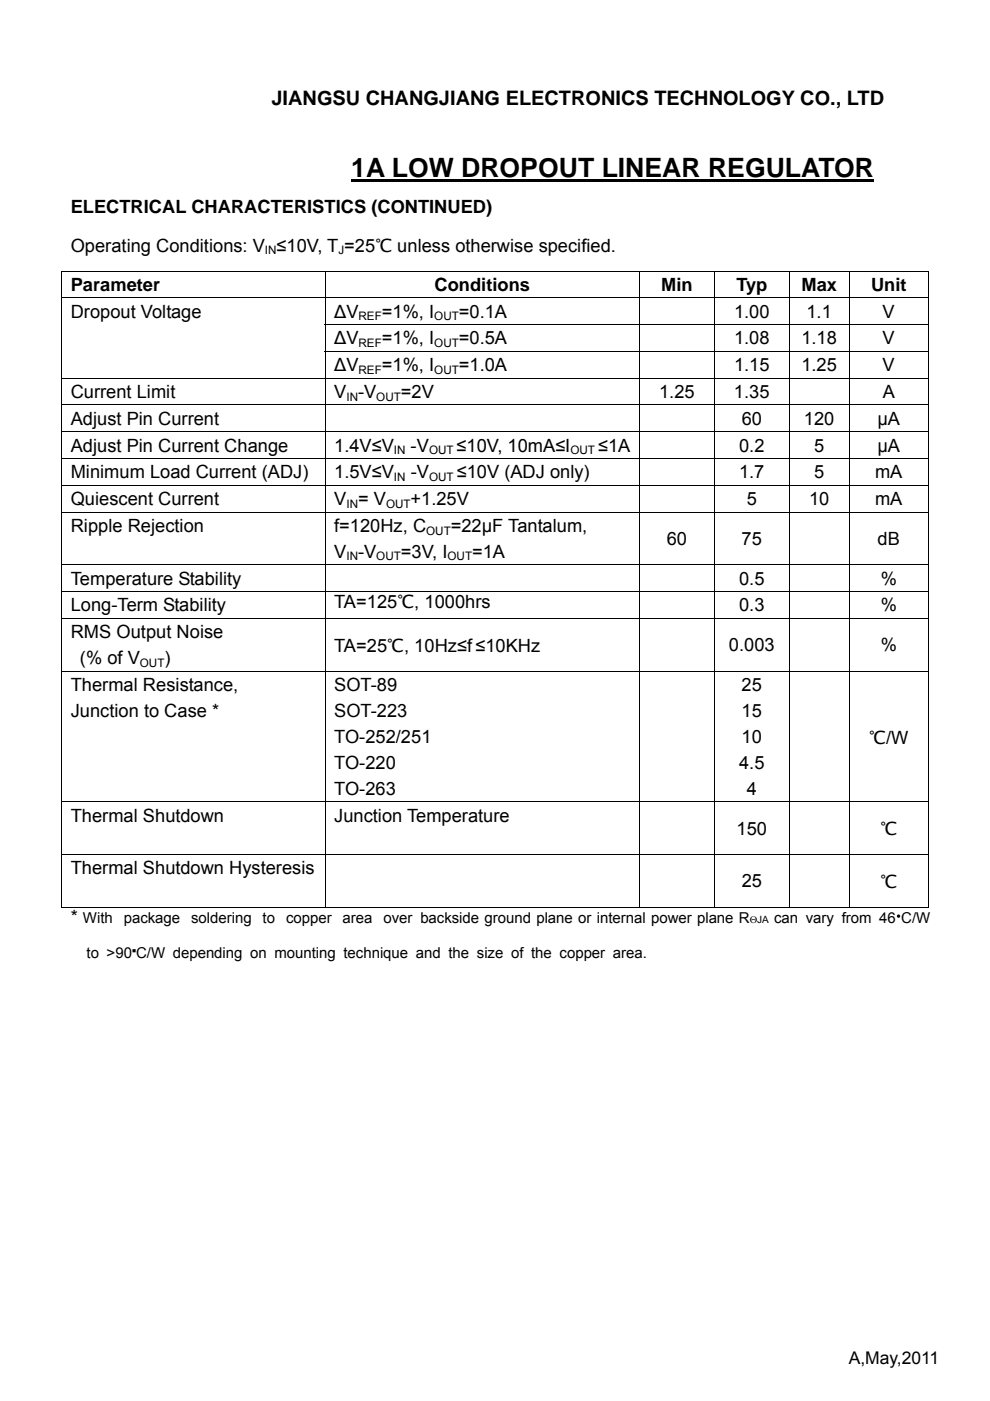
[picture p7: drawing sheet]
<svg xmlns="http://www.w3.org/2000/svg" width="210mm" height="297mm" viewBox="0 0 210 297" stroke-linecap="round" stroke-linejoin="round" font-family="sans-serif">
<defs><g id="words">
<text font-size="5.7" x="74.5" y="37.4">1A LOW DROPOUT LINEAR REGULATOR</text>
<text font-size="4.2" x="57.6" y="22.3">JIANGSU CHANGJIANG ELECTRONICS TECHNOLOGY CO., LTD</text>
<g font-size="3.9">
<text x="15" y="45.1">ELECTRICAL CHARACTERISTICS (CONTINUED)</text>
<text x="15" y="53.4">Operating Conditions: V ≤10V, T =25℃ unless otherwise specified.</text>
<text x="15" y="61.7">Parameter</text>
<text x="92.2" y="61.7">Conditions</text>
<text x="140.2" y="61.7">Min</text>
<text x="156.2" y="61.7">Typ</text>
<text x="170" y="61.7">Max</text>
<text x="184.8" y="61.7">Unit</text>
<text x="15" y="67.4">Dropout Voltage</text>
<text x="70.9" y="67.4">ΔV</text>
<text x="81" y="67.4">=1%, I</text>
<text x="97.3" y="67.4">=0.1A</text>
<text x="155.7" y="67.4">1.00</text>
<text x="171" y="67.4">1.1</text>
<text x="187.2" y="67.4">V</text>
<text x="70.9" y="73">ΔV</text>
<text x="81" y="73">=1%, I</text>
<text x="97.3" y="73">=0.5A</text>
<text x="155.7" y="73">1.08</text>
<text x="170" y="73">1.18</text>
<text x="187.2" y="73">V</text>
<text x="70.9" y="78.7">ΔV</text>
<text x="81" y="78.7">=1%, I</text>
<text x="97.3" y="78.7">=1.0A</text>
<text x="155.7" y="78.7">1.15</text>
<text x="170" y="78.7">1.25</text>
<text x="187.2" y="78.7">V</text>
<text x="15" y="84.4">Current Limit</text>
<text x="70.9" y="84.4">V -V</text>
<text x="85" y="84.4">=2V</text>
<text x="139.8" y="84.4">1.25</text>
<text x="155.7" y="84.4">1.35</text>
<text x="187.2" y="84.4">A</text>
<text x="15" y="90.1">Adjust Pin Current</text>
<text x="15" y="95.8">Adjust Pin Current Change</text>
<text x="70.9" y="95.8">1.4V≤V</text>
<text x="87.1" y="95.8">-V</text>
<text x="96.9" y="95.8">≤10V, 10mA≤I</text>
<text x="126.9" y="95.8">≤1A</text>
<text x="156.8" y="95.8">0.2</text>
<text x="157.3" y="90.1">60</text>
<text x="170.5" y="90.1">120</text>
<text x="172.7" y="95.8">5</text>
<text x="186.1" y="95.8">μA</text>
<text x="186.1" y="90.1">μA</text>
<text x="15" y="101.4">Minimum Load Current (ADJ)</text>
<text x="70.9" y="101.4">1.5V≤V</text>
<text x="87.1" y="101.4">-V</text>
<text x="96.9" y="101.4">≤10V (ADJ only)</text>
<text x="156.7" y="101.4">1.7</text>
<text x="172.7" y="101.4">5</text>
<text x="185.6" y="101.4">mA</text>
<text x="15" y="107.1">Quiescent Current</text>
<text x="70.9" y="107.1">V = V</text>
<text x="87.1" y="107.1">+1.25V</text>
<text x="158.4" y="107.1">5</text>
<text x="171.6" y="107.1">10</text>
<text x="185.6" y="107.1">mA</text>
<text x="15" y="112.8">Ripple Rejection</text>
<text x="70.9" y="112.8">f=120Hz, C</text>
<text x="95.6" y="112.8">=22μF Tantalum,</text>
<text x="70.9" y="118.3">V -V</text>
<text x="85" y="118.3">=3V, I</text>
<text x="100.1" y="118.3">=1A</text>
<text x="141.4" y="115.6">60</text>
<text x="157.3" y="115.6">75</text>
<text x="186.1" y="115.6">dB</text>
<text x="15" y="124">Temperature Stability</text>
<text x="156.8" y="124">0.5</text>
<text x="186.8" y="124">%</text>
<text x="15" y="129.6">Long-Term Stability</text>
<text x="70.9" y="128.9">TA=125℃, 1000hrs</text>
<text x="156.8" y="129.6">0.3</text>
<text x="186.8" y="129.6">%</text>
<text x="15" y="135.3">RMS Output Noise</text>
<text x="17" y="140.8">(% of V</text>
<text x="34.9" y="140.8">)</text>
<text x="70.9" y="138.2">TA=25℃, 10Hz≤f≤10KHz</text>
<text x="154.6" y="138.1">0.003</text>
<text x="186.8" y="138.1">%</text>
<text x="15" y="146.5">Thermal Resistance,</text>
<text x="70.9" y="146.5">SOT-89</text>
<text x="157.3" y="146.5">25</text>
<text x="15" y="152">Junction to Case *</text>
<text x="70.9" y="152">SOT-223</text>
<text x="157.3" y="152">15</text>
<text x="70.9" y="157.5">TO-252/251</text>
<text x="157.3" y="157.5">10</text>
<text x="184.4" y="157.7">℃/W</text>
<text x="70.9" y="163">TO-220</text>
<text x="156.8" y="163">4.5</text>
<text x="70.9" y="168.5">TO-263</text>
<text x="158.4" y="168.5">4</text>
<text x="15" y="174.2">Thermal Shutdown</text>
<text x="70.9" y="174.2">Junction Temperature</text>
<text x="156.2" y="177">150</text>
<text x="186.7" y="177.1">℃</text>
<text x="15" y="185.4">Thermal Shutdown Hysteresis</text>
<text x="157.3" y="188.1">25</text>
<text x="186.7" y="188.3">℃</text>
<text x="15" y="195.8">*</text>
</g>
<text font-size="3.7" x="180" y="289.1">A,May,2011</text>
<g font-size="3.2">
<text x="17.6" y="195.8">With</text>
<text x="26.2" y="195.8">package</text>
<text x="40.5" y="195.8">soldering</text>
<text x="55.7" y="195.8">to</text>
<text x="60.7" y="195.8">copper</text>
<text x="72.7" y="195.8">area</text>
<text x="81.3" y="195.8">over backside ground plane or internal power plane R</text>
<text x="164.2" y="195.8">can vary from 46 C/W</text>
<text x="190.2" y="194.4">.</text>
<text x="18.4" y="203.1">to &gt;90 C/W depending on mounting technique and the size of the copper area.</text>
<text x="28" y="201.7">.</text>
</g>
<g font-size="2.5">
<text x="56.2" y="53.9">IN</text>
<text x="71.8" y="53.9">J</text>
<text x="76.1" y="67.9">REF</text>
<text x="92.1" y="67.9">OUT</text>
<text x="76.1" y="73.6">REF</text>
<text x="92.1" y="73.6">OUT</text>
<text x="76.1" y="79.2">REF</text>
<text x="92.1" y="79.2">OUT</text>
<text x="73.5" y="84.9">IN</text>
<text x="79.8" y="84.9">OUT</text>
<text x="83.6" y="96.3">IN</text>
<text x="83.6" y="102">IN</text>
<text x="91" y="96.3">OUT</text>
<text x="91" y="102">OUT</text>
<text x="121" y="96.3">OUT</text>
<text x="73.5" y="107.6">IN</text>
<text x="81.9" y="107.6">OUT</text>
<text x="90.4" y="113.3">OUT</text>
<text x="73.5" y="118.8">IN</text>
<text x="79.8" y="118.8">OUT</text>
<text x="94.9" y="118.8">OUT</text>
<text x="29.7" y="141.4">OUT</text>
</g>
<text font-size="2.1" x="159" y="195.8">ΘJA</text>
</g></defs>
<path d="M74.5 38h110.9v.6h-110.9zM13 57.4h.2v.2h-.2zM196.8 57.4h.2v.2h-.2zM13 68.7h.2v.2h-.2zM13 74.4h.2v.2h-.2zM196.8 192.3h.2v.1h-.2z" fill="#000"/>
<g fill="none" stroke="#000" stroke-width=".21">
<path d="M13 57.5h184M13.1 57.6v5.5M69 57.6v5.5M135.7 57.6v5.5M151.5 57.6v5.5M167.4 57.6v5.5M180.1 57.6v5.5M196.9 57.6v5.5M13 63.1h184M13.1 63.2v5.5M13.1 68.9v5.5M13.1 74.6v5.5"/>
<path d="M68.9 68.8h128.1M68.9 74.5h128.1M69 63.2v5.5M69 68.9v5.5M69 74.6v5.5M135.7 63.2v5.5M135.7 68.9v5.5M135.7 74.6v5.5M151.5 63.2v5.5M151.5 68.9v5.5M151.5 74.6v5.5M167.4 63.2v5.5"/>
<path d="M167.4 68.9v5.5M167.4 74.6v5.5M180.1 63.2v5.5M180.1 68.9v5.5M180.1 74.6v5.5M196.9 63.2v5.5M196.9 68.9v5.5M196.9 74.6v5.5M13 80.2h184M13 85.9h184M13 91.5h184M13 97.2h184"/>
<path d="M13.1 80.3v5.5M13.1 85.9v5.6M13.1 91.6v5.5M13.1 97.3v5.5M69 80.3v5.5M69 85.9v5.6M69 91.6v5.5M69 97.3v5.5M135.7 80.3v5.5M135.7 85.9v5.6M135.7 91.6v5.5M135.7 97.3v5.5"/>
<path d="M151.5 80.3v5.5M151.5 85.9v5.6M151.5 91.6v5.5M151.5 97.3v5.5M167.4 80.3v5.5M167.4 85.9v5.6M167.4 91.6v5.5M167.4 97.3v5.5M180.1 80.3v5.5M180.1 85.9v5.6M180.1 91.6v5.5M180.1 97.3v5.5"/>
<path d="M196.9 80.3v5.5M196.9 85.9v5.6M196.9 91.6v5.5M196.9 97.3v5.5M13 102.9h184M13 108.6h184M13 119.8h184M13.1 103v5.5M13.1 108.7v11M13.1 119.8v5.5M69 103v5.5M69 108.7v11"/>
<path d="M69 119.8v5.5M135.7 103v5.5M135.7 108.7v11M135.7 119.8v5.5M151.5 103v5.5M151.5 108.7v11M151.5 119.8v5.5M167.4 103v5.5M167.4 108.7v11M167.4 119.8v5.5M180.1 103v5.5M180.1 108.7v11"/>
<path d="M180.1 119.8v5.5M196.9 103v5.5M196.9 108.7v11M196.9 119.8v5.5M13 125.4h184M13 131.1h184M13.1 125.5v5.5M13.1 131.2v11M69 125.5v5.5M69 131.2v11M135.7 125.5v5.5M135.7 131.2v11"/>
<path d="M151.5 125.5v5.5M151.5 131.2v11M167.4 125.5v5.5M167.4 131.2v11M180.1 125.5v5.5M180.1 131.2v11M196.9 125.5v5.5M196.9 131.2v11M13 142.3h184M13.1 142.4v27.5M69 142.4v27.5M135.7 142.4v27.5"/>
<path d="M151.5 142.4v27.5M167.4 142.4v27.5M180.1 142.4v27.5M196.9 142.4v27.5M13 170h184M13.1 170.1v11M69 170.1v11M135.7 170.1v11M151.5 170.1v11M167.4 170.1v11M180.1 170.1v11M196.9 170.1v11"/>
<path d="M13 181.2h184M13 192.4h55.9M13.1 181.3v11.1M69 181.3v11.1M69.1 192.4h66.5M135.7 181.3v11.1M135.7 192.4h15.7M151.5 181.3v11.1M151.6 192.4h15.7M167.4 181.3v11.1M167.5 192.4h12.5M180.1 181.3v11.1"/>
<path d="M180.2 192.4h16.6M196.9 181.3v11.1"/>
</g>
<use href="#words"/>
</svg>
